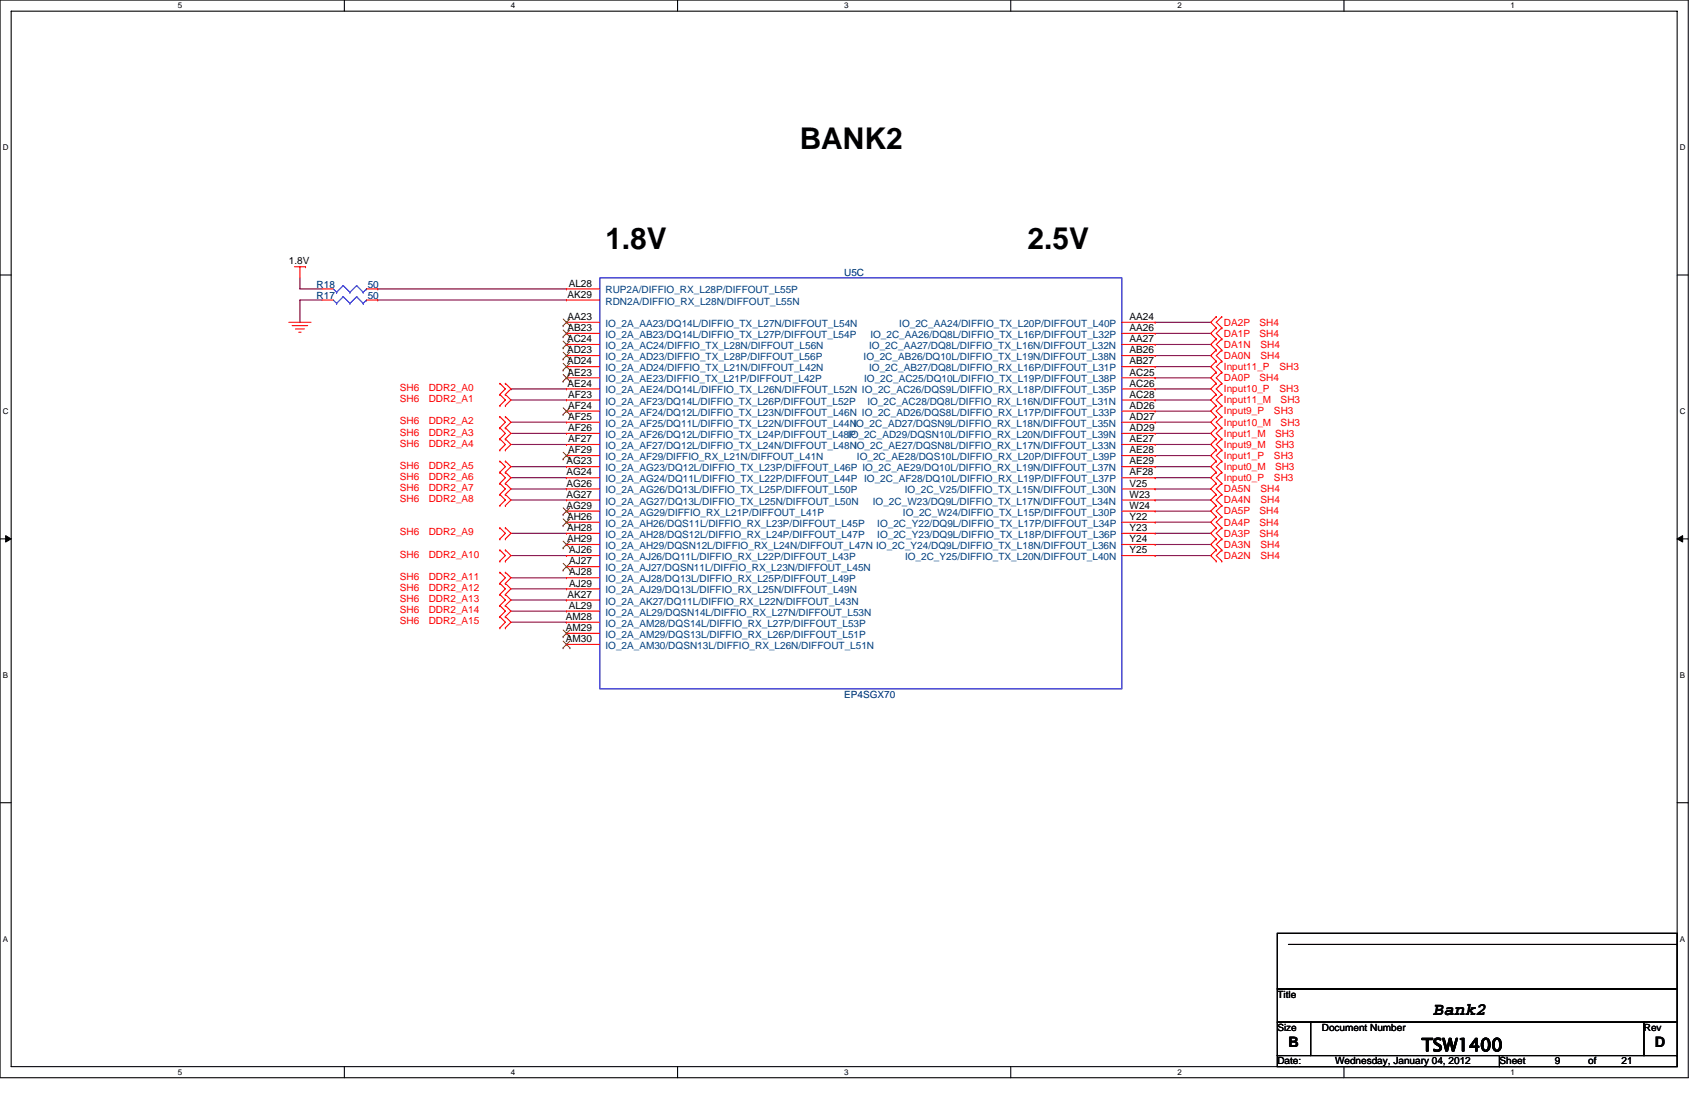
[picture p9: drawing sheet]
<svg xmlns="http://www.w3.org/2000/svg" width="432mm" height="279mm" viewBox="0 0 432 279" stroke-linecap="round" stroke-linejoin="round" font-family="sans-serif">
<defs><g id="words">
<g font-size="7.6">
<text x="203" y="37.9">BANK2</text>
<text x="153.7" y="63.3">1.8V</text>
<text x="260.8" y="63.3">2.5V</text>
</g>
<g font-size="4.5">
<text x="363.7" y="257.6">Bank2</text>
<text x="360.9" y="266.7">TSW1400</text>
</g>
<g font-size="3.7">
<text x="327.1" y="265.6">B</text>
<text x="420.1" y="265.6">D</text>
</g>
<g font-size="2.5">
<text x="73.3" y="67.1">1.8V</text>
<text x="144.1" y="75.5">AK29</text>
<text x="144.4" y="72.7">AL28</text>
<text x="144.1" y="81.2">AA23</text>
<text x="286.7" y="81.2">AA24</text>
<text x="143.9" y="86.8">AC24</text>
<text x="143.9" y="89.6">AD23</text>
<text x="144.1" y="84">AB23</text>
<text x="286.7" y="86.8">AA27</text>
<text x="286.7" y="89.6">AB26</text>
<text x="286.7" y="84">AA26</text>
<text x="143.9" y="92.5">AD24</text>
<text x="144.1" y="95.3">AE23</text>
<text x="286.7" y="92.5">AB27</text>
<text x="286.7" y="95.3">AC25</text>
<text x="144.1" y="98.1">AE24</text>
<text x="144.2" y="100.9">AF23</text>
<text x="286.7" y="100.9">AC28</text>
<text x="286.7" y="98.1">AC26</text>
<text x="144.2" y="103.7">AF24</text>
<text x="144.2" y="106.6">AF25</text>
<text x="286.7" y="103.7">AD26</text>
<text x="286.7" y="106.6">AD27</text>
<text x="144.2" y="109.4">AF26</text>
<text x="144.2" y="112.2">AF27</text>
<text x="286.7" y="109.4">AD29</text>
<text x="286.7" y="112.2">AE27</text>
<text x="143.8" y="117.8">AG23</text>
<text x="144.2" y="115">AF29</text>
<text x="286.7" y="117.8">AE29</text>
<text x="286.7" y="115">AE28</text>
<text x="143.8" y="120.7">AG24</text>
<text x="143.8" y="123.5">AG26</text>
<text x="286.7" y="120.7">AF28</text>
<text x="286.7" y="123.5">V25</text>
<text x="143.8" y="126.3">AG27</text>
<text x="143.8" y="129.1">AG29</text>
<text x="143.9" y="131.9">AH26</text>
<text x="286.7" y="129.1">W24</text>
<text x="286.7" y="131.9">Y22</text>
<text x="286.7" y="126.3">W23</text>
<text x="143.9" y="134.7">AH28</text>
<text x="143.9" y="137.6">AH29</text>
<text x="286.7" y="134.7">Y23</text>
<text x="286.7" y="137.6">Y24</text>
<text x="144.5" y="140.4">AJ26</text>
<text x="144.5" y="143.2">AJ27</text>
<text x="286.7" y="140.4">Y25</text>
<text x="144.5" y="146">AJ28</text>
<text x="144.5" y="148.8">AJ29</text>
<text x="144.1" y="151.7">AK27</text>
<text x="144.4" y="154.5">AL29</text>
<text x="143.7" y="157.3">AM28</text>
<text x="143.7" y="160.1">AM29</text>
<text x="143.7" y="162.9">AM30</text>
<text x="324.3" y="253.2">Title</text>
<text x="324.3" y="261.6">Size</text>
<text x="335.5" y="261.6">Document Number</text>
<text x="417.3" y="261.6">Rev</text>
<text x="324.3" y="270.1">Date:</text>
<text x="338.9" y="270.1">Wednesday, January 04, 2012</text>
<text x="380.6" y="270.1">Sheet</text>
<text x="394.7" y="270.1">9</text>
<text x="403.2" y="270.1">of</text>
<text x="411.6" y="270.1">21</text>
</g>
<g font-size="2.5" fill="#000080">
<text x="214.3" y="69.9">U5C</text>
<text x="80.4" y="75.8">R17</text>
<text x="80.4" y="73">R18</text>
<text x="93.3" y="75.8">50</text>
<text x="93.3" y="73">50</text>
<text x="214.3" y="177.1">EP4SGX70</text>
</g>
<g font-size="2.5" fill="#004080">
<text x="153.7" y="74.5">RUP2A/DIFFIO_RX_L28P/DIFFOUT_L55P</text>
<text x="153.7" y="77.3">RDN2A/DIFFIO_RX_L28N/DIFFOUT_L55N</text>
<text x="153.7" y="82.9">IO_2A_AA23/DQ14L/DIFFIO_TX_L27N/DIFFOUT_L54N</text>
<text x="228.3" y="82.9">IO_2C_AA24/DIFFIO_TX_L20P/DIFFOUT_L40P</text>
<text x="153.7" y="85.7">IO_2A_AB23/DQ14L/DIFFIO_TX_L27P/DIFFOUT_L54P</text>
<text x="153.7" y="88.6">IO_2A_AC24/DIFFIO_TX_L28N/DIFFOUT_L56N</text>
<text x="220.6" y="88.6">IO_2C_AA27/DQ8L/DIFFIO_TX_L16N/DIFFOUT_L32N</text>
<text x="220.9" y="85.7">IO_2C_AA26/DQ8L/DIFFIO_TX_L16P/DIFFOUT_L32P</text>
<text x="153.7" y="91.4">IO_2A_AD23/DIFFIO_TX_L28P/DIFFOUT_L56P</text>
<text x="153.7" y="94.2">IO_2A_AD24/DIFFIO_TX_L21N/DIFFOUT_L42N</text>
<text x="219.2" y="91.4">IO_2C_AB26/DQ10L/DIFFIO_TX_L19N/DIFFOUT_L38N</text>
<text x="220.6" y="94.2">IO_2C_AB27/DQ8L/DIFFIO_RX_L16P/DIFFOUT_L31P</text>
<text x="153.7" y="97">IO_2A_AE23/DIFFIO_TX_L21P/DIFFOUT_L42P</text>
<text x="153.7" y="99.8">IO_2A_AE24/DQ14L/DIFFIO_TX_L26N/DIFFOUT_L52N IO_2C_AC26/DQS9L/DIFFIO_RX_L18P/DIFFOUT_L35P</text>
<text x="219.4" y="97">IO_2C_AC25/DQ10L/DIFFIO_TX_L19P/DIFFOUT_L38P</text>
<text x="153.7" y="102.7">IO_2A_AF23/DQ14L/DIFFIO_TX_L26P/DIFFOUT_L52P</text>
<text x="153.7" y="105.5">IO_2A_AF24/DQ12L/DIFFIO_TX_L23N/DIFFOUT_L46N IO_2C_AD26/DQS8L/DIFFIO_RX_L17P/DIFFOUT_L33P</text>
<text x="220.2" y="102.7">IO_2C_AC28/DQ8L/DIFFIO_RX_L16N/DIFFOUT_L31N</text>
<text x="153.7" y="108.3">IO_2A_AF25/DQ11L/DIFFIO_TX_L22N/DIFFOUT_L44NIO_2C_AD27/DQSN9L/DIFFIO_RX_L18N/DIFFOUT_L35N</text>
<text x="153.7" y="111.1">IO_2A_AF26/DQ12L/DIFFIO_TX_L24P/DIFFOUT_L48P</text>
<text x="153.7" y="113.9">IO_2A_AF27/DQ12L/DIFFIO_TX_L24N/DIFFOUT_L48NIO_2C_AE27/DQSN8L/DIFFIO_RX_L17N/DIFFOUT_L33N</text>
<text x="215.2" y="111.1">IO_2C_AD29/DQSN10L/DIFFIO_RX_L20N/DIFFOUT_L39N</text>
<text x="153.7" y="116.8">IO_2A_AF29/DIFFIO_RX_L21N/DIFFOUT_L41N</text>
<text x="153.7" y="119.6">IO_2A_AG23/DQ12L/DIFFIO_TX_L23P/DIFFOUT_L46P IO_2C_AE29/DQ10L/DIFFIO_RX_L19N/DIFFOUT_L37N</text>
<text x="217.5" y="116.8">IO_2C_AE28/DQS10L/DIFFIO_RX_L20P/DIFFOUT_L39P</text>
<text x="153.7" y="122.4">IO_2A_AG24/DQ11L/DIFFIO_TX_L22P/DIFFOUT_L44P IO_2C_AF28/DQ10L/DIFFIO_RX_L19P/DIFFOUT_L37P</text>
<text x="153.7" y="125.2">IO_2A_AG26/DQ13L/DIFFIO_TX_L25P/DIFFOUT_L50P</text>
<text x="229.7" y="125.2">IO_2C_V25/DIFFIO_TX_L15N/DIFFOUT_L30N</text>
<text x="153.7" y="128">IO_2A_AG27/DQ13L/DIFFIO_TX_L25N/DIFFOUT_L50N</text>
<text x="153.7" y="130.9">IO_2A_AG29/DIFFIO_RX_L21P/DIFFOUT_L41P</text>
<text x="221.6" y="128">IO_2C_W23/DQ9L/DIFFIO_TX_L17N/DIFFOUT_L34N</text>
<text x="229.2" y="130.9">IO_2C_W24/DIFFIO_TX_L15P/DIFFOUT_L30P</text>
<text x="153.7" y="133.7">IO_2A_AH26/DQS11L/DIFFIO_RX_L23P/DIFFOUT_L45P</text>
<text x="153.7" y="136.5">IO_2A_AH28/DQS12L/DIFFIO_RX_L24P/DIFFOUT_L47P</text>
<text x="222.7" y="133.7">IO_2C_Y22/DQ9L/DIFFIO_TX_L17P/DIFFOUT_L34P</text>
<text x="222.7" y="136.5">IO_2C_Y23/DQ9L/DIFFIO_TX_L18P/DIFFOUT_L36P</text>
<text x="153.7" y="139.3">IO_2A_AH29/DQSN12L/DIFFIO_RX_L24N/DIFFOUT_L47N IO_2C_Y24/DQ9L/DIFFIO_TX_L18N/DIFFOUT_L36N</text>
<text x="153.7" y="142.1">IO_2A_AJ26/DQ11L/DIFFIO_RX_L22P/DIFFOUT_L43P</text>
<text x="229.7" y="142.1">IO_2C_Y25/DIFFIO_TX_L20N/DIFFOUT_L40N</text>
<text x="153.7" y="144.9">IO_2A_AJ27/DQSN11L/DIFFIO_RX_L23N/DIFFOUT_L45N</text>
<text x="153.7" y="147.8">IO_2A_AJ28/DQ13L/DIFFIO_RX_L25P/DIFFOUT_L49P</text>
<text x="153.7" y="150.6">IO_2A_AJ29/DQ13L/DIFFIO_RX_L25N/DIFFOUT_L49N</text>
<text x="153.7" y="153.4">IO_2A_AK27/DQ11L/DIFFIO_RX_L22N/DIFFOUT_L43N</text>
<text x="153.7" y="156.2">IO_2A_AL29/DQSN14L/DIFFIO_RX_L27N/DIFFOUT_L53N</text>
<text x="153.7" y="159">IO_2A_AM28/DQS14L/DIFFIO_RX_L27P/DIFFOUT_L53P</text>
<text x="153.7" y="161.9">IO_2A_AM29/DQS13L/DIFFIO_RX_L26P/DIFFOUT_L51P</text>
<text x="153.7" y="164.7">IO_2A_AM30/DQSN13L/DIFFIO_RX_L26N/DIFFOUT_L51N</text>
</g>
<g font-size="2.5" fill="#f00">
<text x="310.7" y="82.6">DA2P</text>
<text x="319.7" y="82.6">SH4</text>
<text x="310.7" y="85.4">DA1P</text>
<text x="310.7" y="88.2">DA1N</text>
<text x="319.7" y="85.4">SH4</text>
<text x="320" y="88.2">SH4</text>
<text x="310.7" y="91.1">DA0N</text>
<text x="310.7" y="93.9">Input11_P</text>
<text x="320" y="91.1">SH4</text>
<text x="324.8" y="93.9">SH3</text>
<text x="101.5" y="99.3">SH6</text>
<text x="108.8" y="99.3">DDR2_A0</text>
<text x="310.7" y="96.7">DA0P</text>
<text x="310.7" y="99.5">Input10_P</text>
<text x="319.7" y="96.7">SH4</text>
<text x="324.8" y="99.5">SH3</text>
<text x="101.5" y="102.1">SH6</text>
<text x="101.5" y="107.7">SH6</text>
<text x="108.8" y="102.1">DDR2_A1</text>
<text x="108.8" y="107.7">DDR2_A2</text>
<text x="310.7" y="102.3">Input11_M</text>
<text x="310.7" y="105.2">Input9_P</text>
<text x="310.7" y="108">Input10_M</text>
<text x="323.4" y="105.2">SH3</text>
<text x="325.1" y="102.3">SH3</text>
<text x="325.1" y="108">SH3</text>
<text x="101.5" y="110.5">SH6</text>
<text x="101.5" y="113.3">SH6</text>
<text x="108.8" y="110.5">DDR2_A3</text>
<text x="108.8" y="113.3">DDR2_A4</text>
<text x="310.7" y="110.8">Input1_M</text>
<text x="310.7" y="113.6">Input9_M</text>
<text x="323.7" y="110.8">SH3</text>
<text x="323.7" y="113.6">SH3</text>
<text x="101.5" y="119">SH6</text>
<text x="108.8" y="119">DDR2_A5</text>
<text x="310.7" y="116.4">Input1_P</text>
<text x="310.7" y="119.3">Input0_M</text>
<text x="323.4" y="116.4">SH3</text>
<text x="323.7" y="119.3">SH3</text>
<text x="101.5" y="121.8">SH6</text>
<text x="101.5" y="124.6">SH6</text>
<text x="108.8" y="121.8">DDR2_A6</text>
<text x="108.8" y="124.6">DDR2_A7</text>
<text x="310.7" y="124.9">DA5N</text>
<text x="310.7" y="122.1">Input0_P</text>
<text x="320" y="124.9">SH4</text>
<text x="323.4" y="122.1">SH3</text>
<text x="101.5" y="127.4">SH6</text>
<text x="108.8" y="127.4">DDR2_A8</text>
<text x="310.7" y="127.7">DA4N</text>
<text x="310.7" y="130.5">DA5P</text>
<text x="319.7" y="130.5">SH4</text>
<text x="320" y="127.7">SH4</text>
<text x="101.5" y="135.9">SH6</text>
<text x="108.8" y="135.9">DDR2_A9</text>
<text x="310.7" y="133.4">DA4P</text>
<text x="310.7" y="136.2">DA3P</text>
<text x="319.7" y="133.4">SH4</text>
<text x="319.7" y="136.2">SH4</text>
<text x="101.5" y="141.5">SH6</text>
<text x="108.8" y="141.5">DDR2_A10</text>
<text x="310.7" y="139">DA3N</text>
<text x="310.7" y="141.8">DA2N</text>
<text x="320" y="139">SH4</text>
<text x="320" y="141.8">SH4</text>
<text x="101.5" y="147.2">SH6</text>
<text x="101.5" y="150">SH6</text>
<text x="108.8" y="147.2">DDR2_A11</text>
<text x="108.8" y="150">DDR2_A12</text>
<text x="101.5" y="152.8">SH6</text>
<text x="101.5" y="155.6">SH6</text>
<text x="108.8" y="152.8">DDR2_A13</text>
<text x="108.8" y="155.6">DDR2_A14</text>
<text x="101.5" y="158.5">SH6</text>
<text x="108.8" y="158.5">DDR2_A15</text>
</g>
<g font-size="2">
<text x="45.1" y="2.1">5</text>
<text x="129.7" y="2.1">4</text>
<text x="214.3" y="2.1">3</text>
<text x="298.9" y="2.1">2</text>
<text x="383.5" y="2.1">1</text>
<text x=".7" y="38.1">D</text>
<text x="426.5" y="38.1">D</text>
<text x=".7" y="105.1">C</text>
<text x="426.5" y="105.1">C</text>
<text x=".7" y="172">B</text>
<text x="426.5" y="172">B</text>
<text x=".7" y="239">A</text>
<text x="426.5" y="239">A</text>
<text x="45.1" y="272.8">5</text>
<text x="129.7" y="272.8">4</text>
<text x="214.3" y="272.8">3</text>
<text x="298.9" y="272.8">2</text>
<text x="383.5" y="272.8">1</text>
</g>
</g></defs>
<path d="M0 0h428.6v273.5h-428.6zM2.8 2.8h422.9v267.9h-422.9z" fill="none" stroke="#000" stroke-width=".28"/>
<g fill="#fff">
<path d="M45.1 .3h1.1v2.3h-1.1z"/>
<path d="M45.1 271h1.1v2.2h-1.1z"/>
</g>
<path d="M87.4 0v2.8M87.4 270.7v2.8" fill="none" stroke="#000" stroke-width=".28"/>
<g fill="#fff">
<path d="M129.7 .3h1.1v2.3h-1.1z"/>
<path d="M129.7 271h1.1v2.2h-1.1z"/>
</g>
<path d="M172 0v2.8M172 270.7v2.8" fill="none" stroke="#000" stroke-width=".28"/>
<g fill="#fff">
<path d="M214.3 .3h1.1v2.3h-1.1z"/>
<path d="M214.3 271h1.1v2.2h-1.1z"/>
</g>
<path d="M256.6 0v2.8M256.6 270.7v2.8" fill="none" stroke="#000" stroke-width=".28"/>
<g fill="#fff">
<path d="M298.9 .3h1.1v2.3h-1.1z"/>
<path d="M298.9 271h1.1v2.2h-1.1z"/>
</g>
<path d="M341.2 0v2.8M341.2 270.7v2.8" fill="none" stroke="#000" stroke-width=".28"/>
<g fill="#fff">
<path d="M383.5 .3h1.1v2.3h-1.1z"/>
<path d="M383.5 271h1.1v2.2h-1.1z"/>
<path d="M.7 36.3h1.5v2.3h-1.5z"/>
<path d="M426.5 36.3h1.4v2.3h-1.4z"/>
<path d="M.7 103.3h1.5v2.2h-1.5z"/>
<path d="M426.5 103.3h1.4v2.2h-1.4z"/>
</g>
<path d="M0 69.8h2.8M425.7 69.8h2.9" fill="none" stroke="#000" stroke-width=".28"/>
<g fill="#fff">
<path d="M.7 170.2h1.4v2.3h-1.4z"/>
<path d="M426.5 170.2h1.3v2.3h-1.3z"/>
</g>
<path d="M0 136.8h2.8M425.7 136.8h2.9" fill="none" stroke="#000" stroke-width=".28"/>
<path d="M1.4 135.9l1.4 .9-1.4 .8zM425.7 136.8l1.4-.9v1.7z" fill="#000" stroke="#000" stroke-width=".25"/>
<g fill="#fff">
<path d="M.7 237.2h1.4v2.2h-1.4z"/>
<path d="M426.4 237.2h1.4v2.2h-1.4z"/>
</g>
<path d="M0 203.7h2.8M425.7 203.7h2.9M324.3 236.9h101.4v14.1h-101.4zM327.1 239.7h98.6zM425.7 239.7h.1M324.3 251h101.4v8.4h-101.4zM324.3 259.4h8.4v8.5h-8.4zM332.7 259.4h84.6v8.5h-84.6zM417.3 259.4h8.4v8.5h-8.4zM324.3 267.9h56.3v2.8h-56.3zM380.6 267.9h45.1v2.8h-45.1z" fill="none" stroke="#000" stroke-width=".28"/>
<g fill="none" stroke="#800040" stroke-width=".28">
<path d="M76.1 70.5v2.8h5.7M81.8 76.1h-5.7v5.7M95.9 76.1h47.9M95.9 73.3h47.9M129.7 98.7h.1M129.7 98.7h14.1M293.2 81.8h14.1M293.2 84.6h14.1M293.2 87.4h14.1M293.2 90.2h14.1M293.2 93h14.1M293.2 95.9h14.1"/>
<path d="M293.2 98.7h14.1M129.7 101.5h14.1M129.7 107.1h14.1M129.7 110h14.1M129.7 112.8h14.1M129.7 118.4h14.1M293.2 101.5h14.1M293.2 104.3h14.1M293.2 107.1h14.1M293.2 110h14.1M293.2 112.8h14.1M293.2 115.6h14.1"/>
<path d="M293.2 118.4h14.1M129.7 121.2h14.1M129.7 124.1h14.1M129.7 126.9h14.1M129.7 135.3h14.1M293.2 124.1h14.1M293.2 121.2h14.1M293.2 126.9h14.1M293.2 129.7h14.1M293.2 132.5h14.1M293.2 135.3h14.1M293.2 138.2h14.1"/>
<path d="M129.7 157.9h14.1M129.7 152.3h14.1M129.7 155.1h14.1M129.7 146.6h14.1M129.7 149.4h14.1M129.7 141h14.1M293.2 141h14.1"/>
</g>
<g fill="none" stroke="#f00" stroke-width=".28">
<path d="M74.7 67.7h2.9M76.1 67.7v2.8M77.6 67.7h.1M81.8 76.1h2.8M81.8 73.3h2.8M93 73.3h2.9M93 76.1h2.9M95.9 76.1h.1M95.9 73.3h.1M143.8 73.3h.1M143.8 76.1h.1M143.8 73.3h8.5"/>
<path d="M143.8 76.1h8.5M73.3 81.8h5.7M74.2 82.6h3.9M75 83.5h2.3M75.9 84.3h.5M126.9 97.3h.1M126.9 97.3l1.4 1.4-1.4 1.4M128.3 97.3h.1M128.3 97.3l1.4 1.4-1.4 1.4M143.8 81.8h.1M143.8 84.6h.1M143.8 87.4h.1"/>
<path d="M143.8 90.2h.1M143.8 93h.1M143.8 95.9h.1M143.8 98.7h.1M143.8 81.8h8.5M143.8 84.6h8.5M143.8 87.4h8.5M143.8 90.2h8.5M143.8 93h8.5M143.8 95.9h8.5M143.8 98.7h8.5M284.8 81.8h8.4"/>
<path d="M284.8 84.6h8.4M284.8 87.4h8.4M284.8 90.2h8.4M284.8 93h8.4M284.8 95.9h8.4M284.8 98.7h8.4M293.2 81.8h.1M293.2 84.6h.1M293.2 87.4h.1M293.2 90.2h.1M293.2 93h.1M293.2 95.9h.1"/>
<path d="M293.2 98.7h.1M308.7 80.4h.1M308.7 83.2h.1M308.7 86h.1M308.7 88.8h.1M308.7 91.7h.1M308.7 94.5h.1M308.7 97.3h.1M308.7 80.4l-1.4 1.4 1.4 1.4M308.7 83.2l-1.4 1.4 1.4 1.4M308.7 86l-1.4 1.4 1.4 1.4M308.7 88.8l-1.4 1.4 1.4 1.5"/>
<path d="M308.7 91.7l-1.4 1.3 1.4 1.5M308.7 94.5l-1.4 1.4 1.4 1.4M308.7 97.3l-1.4 1.4 1.4 1.4M310.2 83.2h.1M310.2 80.4h.1M310.2 86h.1M310.2 88.8h.1M310.2 91.7h.1M310.2 94.5h.1M310.2 97.3h.1M310.2 80.4l-1.5 1.4 1.5 1.4M310.2 83.2l-1.5 1.4 1.5 1.4"/>
<path d="M310.2 86l-1.5 1.4 1.5 1.4M310.2 88.8l-1.5 1.4 1.5 1.5M310.2 91.7l-1.5 1.3 1.5 1.5M310.2 94.5l-1.5 1.4 1.5 1.4M310.2 97.3l-1.5 1.4 1.5 1.4M126.9 100.1h.1M126.9 102.9h.1M126.9 105.7h.1M126.9 108.6h.1M126.9 111.4h.1M126.9 114.2h.1M126.9 117h.1"/>
<path d="M126.9 119.8h.1M126.9 100.1l1.4 1.4-1.4 1.4M126.9 105.7l1.4 1.4-1.4 1.5M126.9 108.6l1.4 1.4-1.4 1.4M126.9 111.4l1.4 1.4-1.4 1.4M126.9 117l1.4 1.4-1.4 1.4M126.9 119.8l1.4 1.4-1.4 1.5M128.3 102.9h.1M128.3 100.1h.1M128.3 108.6h.1M128.3 105.7h.1M128.3 111.4h.1"/>
<path d="M128.3 114.2h.1M128.3 119.8h.1M128.3 117h.1M128.3 100.1l1.4 1.4-1.4 1.4M128.3 105.7l1.4 1.4-1.4 1.5M128.3 108.6l1.4 1.4-1.4 1.4M128.3 111.4l1.4 1.4-1.4 1.4M128.3 117l1.4 1.4-1.4 1.4M128.3 119.8l1.4 1.4-1.4 1.5M143.8 101.5h.1M143.8 104.3h.1M143.8 107.1h.1"/>
<path d="M143.8 110h.1M143.8 112.8h.1M143.8 115.6h.1M143.8 118.4h.1M143.8 101.5h8.5M143.8 104.3h8.5M143.8 107.1h8.5M143.8 110h8.5M143.8 112.8h8.5M143.8 115.6h8.5M143.8 118.4h8.5M284.8 101.5h8.4"/>
<path d="M284.8 104.3h8.4M284.8 107.1h8.4M284.8 110h8.4M284.8 112.8h8.4M284.8 115.6h8.4M284.8 118.4h8.4M293.2 101.5h.1M293.2 104.3h.1M293.2 107.1h.1M293.2 110h.1M293.2 112.8h.1M293.2 115.6h.1"/>
<path d="M293.2 118.4h.1M308.7 100.1h.1M308.7 102.9h.1M308.7 105.7h.1M308.7 108.6h.1M308.7 111.4h.1M308.7 114.2h.1M308.7 117h.1M308.7 119.8h.1M308.7 100.1l-1.4 1.4 1.4 1.4M308.7 102.9l-1.4 1.4 1.4 1.4M308.7 105.7l-1.4 1.4 1.4 1.5"/>
<path d="M308.7 108.6l-1.4 1.4 1.4 1.4M308.7 111.4l-1.4 1.4 1.4 1.4M308.7 114.2l-1.4 1.4 1.4 1.4M308.7 117l-1.4 1.4 1.4 1.4M308.7 119.8l-1.4 1.4 1.4 1.5M310.2 100.1h.1M310.2 102.9h.1M310.2 105.7h.1M310.2 108.6h.1M310.2 111.4h.1M310.2 114.2h.1M310.2 117h.1"/>
<path d="M310.2 119.8h.1M310.2 100.1l-1.5 1.4 1.5 1.4M310.2 102.9l-1.5 1.4 1.5 1.4M310.2 105.7l-1.5 1.4 1.5 1.5M310.2 108.6l-1.5 1.4 1.5 1.4M310.2 111.4l-1.5 1.4 1.5 1.4M310.2 114.2l-1.5 1.4 1.5 1.4M310.2 117l-1.5 1.4 1.5 1.4M310.2 119.8l-1.5 1.4 1.5 1.5M126.9 122.7h.1M126.9 125.5h.1M126.9 128.3h.1"/>
<path d="M126.9 133.9h.1M126.9 136.8h.1M126.9 139.6h.1M126.9 122.7l1.4 1.4-1.4 1.4M126.9 125.5l1.4 1.4-1.4 1.4M126.9 133.9l1.4 1.4-1.4 1.5M126.9 139.6l1.4 1.4-1.4 1.4M128.3 122.7h.1M128.3 125.5h.1M128.3 128.3h.1M128.3 136.8h.1M128.3 133.9h.1"/>
<path d="M128.3 139.6h.1M128.3 122.7l1.4 1.4-1.4 1.4M128.3 125.5l1.4 1.4-1.4 1.4M128.3 133.9l1.4 1.4-1.4 1.5M128.3 139.6l1.4 1.4-1.4 1.4M143.8 121.2h.1M143.8 124.1h.1M143.8 126.9h.1M143.8 129.7h.1M143.8 132.5h.1M143.8 135.3h.1M143.8 138.2h.1"/>
<path d="M143.8 121.2h8.5M143.8 124.1h8.5M143.8 126.9h8.5M143.8 129.7h8.5M143.8 132.5h8.5M143.8 135.3h8.5M143.8 138.2h8.5M284.8 121.2h8.4M284.8 124.1h8.4M284.8 126.9h8.4M284.8 129.7h8.4M284.8 132.5h8.4"/>
<path d="M284.8 135.3h8.4M284.8 138.2h8.4M293.2 121.2h.1M293.2 124.1h.1M293.2 126.9h.1M293.2 129.7h.1M293.2 132.5h.1M293.2 135.3h.1M293.2 138.2h.1M308.7 122.7h.1M308.7 125.5h.1M308.7 128.3h.1"/>
<path d="M308.7 131.1h.1M308.7 133.9h.1M308.7 136.8h.1M308.7 139.6h.1M308.7 122.7l-1.4 1.4 1.4 1.4M308.7 125.5l-1.4 1.4 1.4 1.4M308.7 128.3l-1.4 1.4 1.4 1.4M308.7 131.1l-1.4 1.4 1.4 1.4M308.7 133.9l-1.4 1.4 1.4 1.5M308.7 136.8l-1.4 1.4 1.4 1.4M308.7 139.6l-1.4 1.4 1.4 1.4M310.2 125.5h.1"/>
<path d="M310.2 122.7h.1M310.2 128.3h.1M310.2 131.1h.1M310.2 133.9h.1M310.2 136.8h.1M310.2 139.6h.1M310.2 122.7l-1.5 1.4 1.5 1.4M310.2 125.5l-1.5 1.4 1.5 1.4M310.2 128.3l-1.5 1.4 1.5 1.4M310.2 131.1l-1.5 1.4 1.5 1.4M310.2 133.9l-1.5 1.4 1.5 1.5M310.2 136.8l-1.5 1.4 1.5 1.4"/>
<path d="M310.2 139.6l-1.5 1.4 1.5 1.4M126.9 156.5h.1M126.9 159.3h.1M126.9 150.9h.1M126.9 153.7h.1M126.9 145.2h.1M126.9 148h.1M126.9 142.4h.1M126.9 156.5l1.4 1.4-1.4 1.4M126.9 150.9l1.4 1.4-1.4 1.4M126.9 153.7l1.4 1.4-1.4 1.4M126.9 145.2l1.4 1.4-1.4 1.4"/>
<path d="M126.9 148l1.4 1.4-1.4 1.5M128.3 159.3h.1M128.3 156.5h.1M128.3 153.7h.1M128.3 150.9h.1M128.3 148h.1M128.3 145.2h.1M128.3 142.4h.1M128.3 156.5l1.4 1.4-1.4 1.4M128.3 150.9l1.4 1.4-1.4 1.4M128.3 153.7l1.4 1.4-1.4 1.4M128.3 145.2l1.4 1.4-1.4 1.4"/>
<path d="M128.3 148l1.4 1.4-1.4 1.5M143.8 141h.1M143.8 143.8h.1M143.8 146.6h.1M143.8 149.4h.1M143.8 152.3h.1M143.8 155.1h.1M143.8 157.9h.1M143.8 141h8.5M143.8 143.8h8.5M143.8 146.6h8.5M143.8 149.4h8.5"/>
<path d="M143.8 152.3h8.5M143.8 155.1h8.5M143.8 157.9h8.5M284.8 141h8.4M293.2 141h.1M308.7 142.4h.1M310.2 142.4h.1M143.8 160.7h.1M143.8 163.5h.1M143.8 160.7h8.5M143.8 163.5h8.5"/>
</g>
<g fill="none" stroke="#00f" stroke-width=".28">
<path d="M84.6 76.1l.8 .9M84.6 73.3l.8 .9M85.4 77h.1M85.4 74.2h.1M87.1 75.3h.1M87.1 72.5h.1M87.1 75.3l-1.7 1.7M87.1 75.3l1.7 1.7M87.1 72.5l-1.7 1.7M87.1 72.5l1.7 1.7M88.8 77h.1M88.8 74.2h.1"/>
<path d="M90.5 75.3h.1M90.5 72.5h.1M90.5 75.3l-1.7 1.7M90.5 75.3l1.7 1.7M90.5 72.5l-1.7 1.7M90.5 72.5l1.7 1.7M92.2 77h.1M92.2 74.2h.1M93 76.1h.1M93 73.3h.1M93 76.1l-.8 .9M93 73.3l-.8 .9"/>
<path d="M152.3 70.5h132.5v104.3h-132.5z"/>
</g>
<g fill="none" stroke="#804000" stroke-width=".25">
<path d="M142.9 82.7h.1M142.9 85.5h.1M142.9 88.3h.1M142.9 91.1h.1M142.9 93.9h.1M142.9 96.8h.1M143 80.9l1.7 1.8M143 83.8l1.7 1.7M143 86.6l1.7 1.7M143 89.4l1.7 1.7M143 92.2l1.7 1.7M143 95l1.7 1.8"/>
<path d="M144.7 80.9l-1.8 1.8M144.7 83.8l-1.8 1.7M144.7 86.6l-1.8 1.7M144.7 89.4l-1.8 1.7M144.7 92.2l-1.8 1.7M144.7 95l-1.8 1.8M144.7 82.7h.1M144.7 85.5h.1M144.7 88.3h.1M144.7 91.1h.1M144.7 93.9h.1M144.7 96.8h.1"/>
<path d="M142.9 105.2h.1M142.9 116.5h.1M143 103.5l1.7 1.7M143 114.8l1.7 1.7M144.7 103.5l-1.8 1.7M144.7 114.8l-1.8 1.7M144.7 105.2h.1M144.7 116.5h.1M142.9 130.6h.1M142.9 133.4h.1M142.9 139h.1M143 128.9l1.7 1.7"/>
<path d="M143 131.7l1.7 1.7M143 137.3l1.7 1.7M144.7 128.9l-1.8 1.7M144.7 131.7l-1.8 1.7M144.7 137.3l-1.8 1.7M144.7 130.6h.1M144.7 133.4h.1M144.7 139h.1M142.9 144.7h.1M143 143l1.7 1.7M143 159.9l1.7 1.7M144.7 143l-1.8 1.7"/>
<path d="M144.7 159.9l-1.8 1.7M144.7 144.7h.1M142.9 161.6h.1M142.9 164.4h.1M143 162.7l1.7 1.7M144.7 162.7l-1.8 1.7M144.7 161.6h.1M144.7 164.4h.1"/>
</g>
<use href="#words"/>
</svg>
